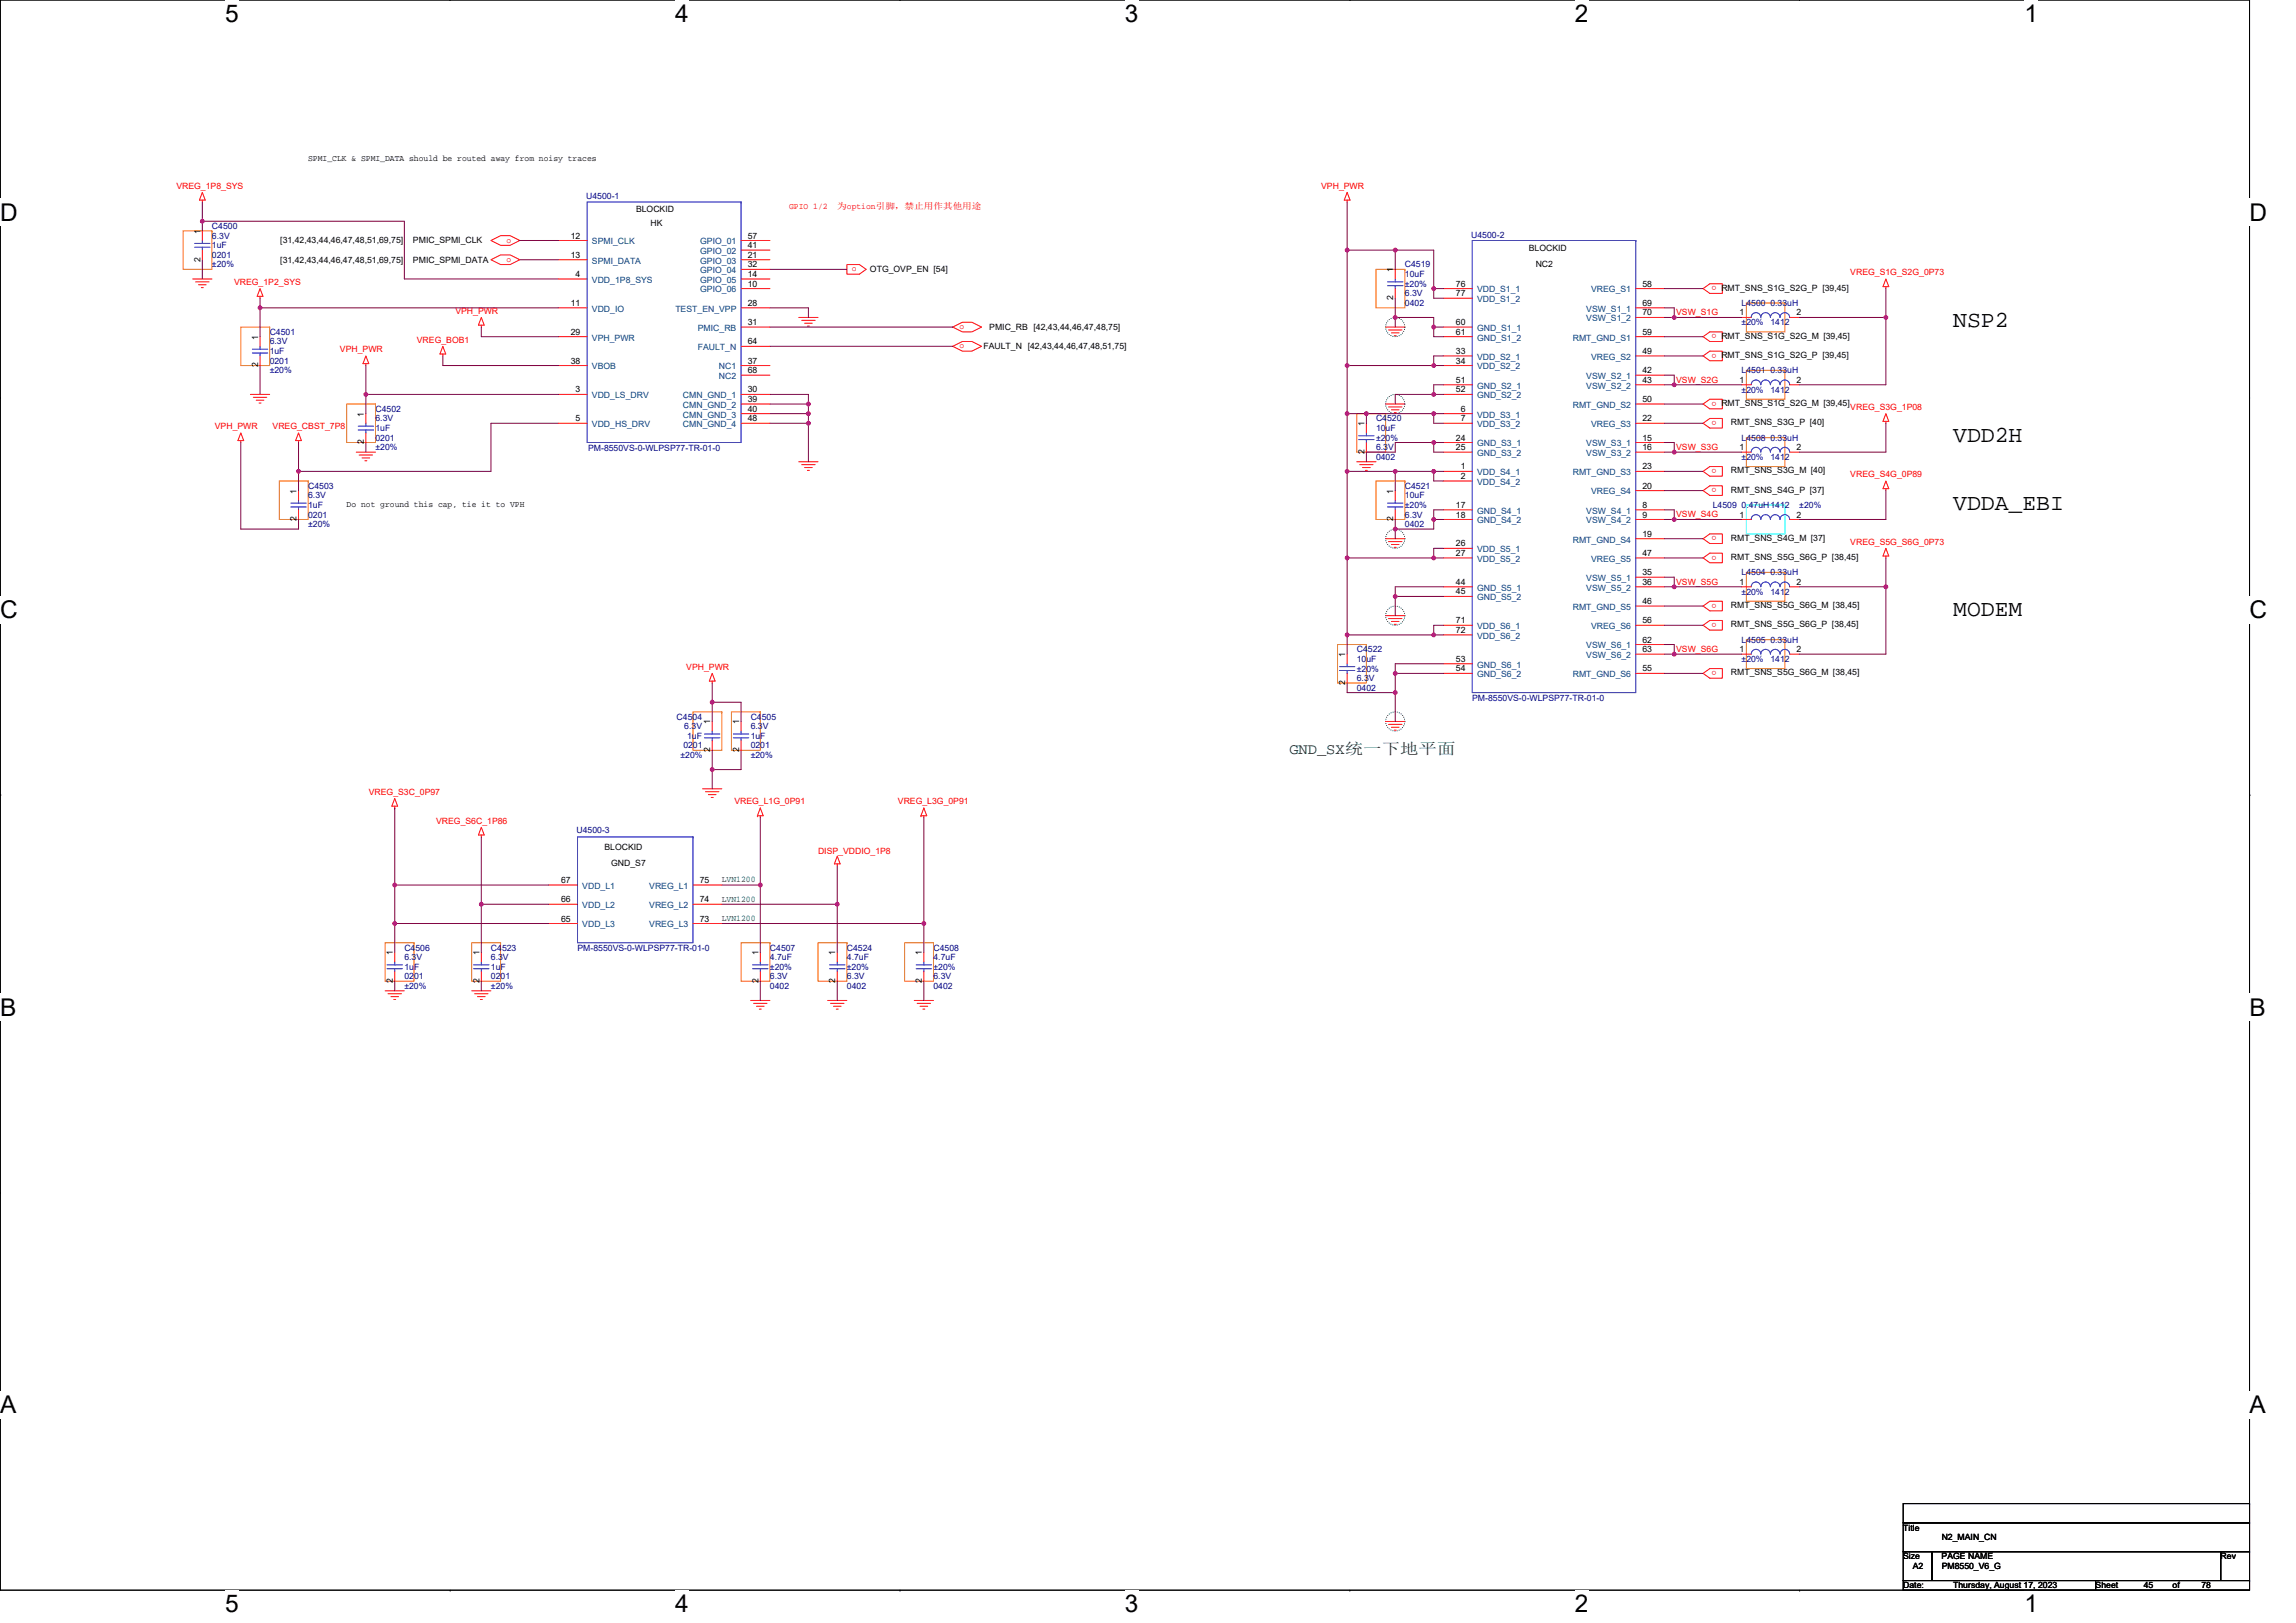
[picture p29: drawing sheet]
<svg xmlns="http://www.w3.org/2000/svg" width="297mm" height="210mm" viewBox="0 0 297 210" stroke-linecap="round" stroke-linejoin="round" font-family="sans-serif">
<defs><g id="words">
<g font-size="3.2">
<text x="29.1" y="2.9">5</text>
<text x="87.3" y="2.9">4</text>
<text x="145.5" y="2.9">3</text>
<text x="203.7" y="2.9">2</text>
<text x="261.9" y="2.9">1</text>
<text x="0" y="28.6">D</text>
<text x="291" y="28.6">D</text>
<text x="0" y="80">C</text>
<text x="291" y="80">C</text>
<text x="0" y="131.4">B</text>
<text x="291" y="131.4">B</text>
<text x="0" y="182.9">A</text>
<text x="291" y="182.9">A</text>
<text x="29.1" y="208.6">5</text>
<text x="87.3" y="208.6">4</text>
<text x="145.5" y="208.6">3</text>
<text x="203.7" y="208.6">2</text>
<text x="261.9" y="208.6">1</text>
</g>
<g font-size="3">
<text x="252.7" y="42.3">NSP2</text>
<text x="252.7" y="57.2">VDD2H</text>
<text x="252.7" y="66">VDDA_EBI</text>
<text x="252.7" y="79.6">MODEM</text>
</g>
<text font-size="2" fill="#008000" x="166.8" y="97.5">GND_SX统一下地平面</text>
<g font-size="1.1">
<text x="39.9" y="20.8">SPMI_CLK &amp; SPMI_DATA should be routed away from noisy traces</text>
<text x="82.3" y="27.4">BLOCKID</text>
<text x="84.2" y="29.3">HK</text>
<text x="25.9" y="33.9" transform="rotate(-90 25.9 33.9)">2</text>
<text x="25.9" y="30.2" transform="rotate(-90 25.9 30.2)">1</text>
<text x="36.3" y="31.5">[31,42,43,44,46,47,48,51,69,75]</text>
<text x="36.3" y="34">[31,42,43,44,46,47,48,51,69,75]</text>
<text x="53.4" y="31.5">PMIC_SPMI_CLK</text>
<text x="53.4" y="34">PMIC_SPMI_DATA</text>
<text x="73.8" y="33.4">13</text>
<text x="73.8" y="30.9">12</text>
<text x="74.5" y="35.8">4</text>
<text x="96.7" y="32.1">41</text>
<text x="96.7" y="34.6">32</text>
<text x="96.7" y="30.9">57</text>
<text x="96.7" y="33.4">21</text>
<text x="96.7" y="35.8">14</text>
<text x="112.5" y="35.2">OTG_OVP_EN [54]</text>
<text x="180.3" y="35.2" transform="rotate(-90 180.3 35.2)">1</text>
<text x="197.8" y="32.5">BLOCKID</text>
<text x="198.7" y="34.5">NC2</text>
<text x="73.8" y="39.6">11</text>
<text x="96.7" y="37.1">10</text>
<text x="96.7" y="39.6">28</text>
<text x="180.3" y="38.8" transform="rotate(-90 180.3 38.8)">2</text>
<text x="188.3" y="38.3">77</text>
<text x="188.3" y="37.1">76</text>
<text x="212.5" y="40.8">70</text>
<text x="212.5" y="37.1">58</text>
<text x="212.5" y="39.6">69</text>
<text x="222.7" y="37.6">RMT_SNS_S1G_S2G_P [39,45]</text>
<text x="225.1" y="40.8">1</text>
<text x="232.4" y="40.8">2</text>
<text x="33.4" y="47.5" transform="rotate(-90 33.4 47.5)">2</text>
<text x="33.4" y="43.9" transform="rotate(-90 33.4 43.9)">1</text>
<text x="73.8" y="47">38</text>
<text x="73.8" y="43.3">29</text>
<text x="96.7" y="42.1">31</text>
<text x="96.7" y="44.6">64</text>
<text x="96.7" y="47">37</text>
<text x="127.2" y="45.2">FAULT_N [42,43,44,46,47,48,51,75]</text>
<text x="128" y="42.7">PMIC_RB [42,43,44,46,47,48,75]</text>
<text x="188.3" y="43.3">61</text>
<text x="188.3" y="45.8">33</text>
<text x="188.3" y="42.1">60</text>
<text x="188.3" y="47">34</text>
<text x="212.5" y="43.3">59</text>
<text x="212.5" y="45.8">49</text>
<text x="222.7" y="43.8">RMT_SNS_S1G_S2G_M [39,45]</text>
<text x="222.7" y="46.3">RMT_SNS_S1G_S2G_P [39,45]</text>
<text x="47.1" y="53.9" transform="rotate(-90 47.1 53.9)">1</text>
<text x="74.5" y="50.8">3</text>
<text x="96.7" y="53.3">40</text>
<text x="96.7" y="48.3">68</text>
<text x="96.7" y="50.8">30</text>
<text x="96.7" y="52">39</text>
<text x="188.3" y="49.5">51</text>
<text x="188.3" y="50.8">52</text>
<text x="189" y="53.3">6</text>
<text x="212.5" y="52">50</text>
<text x="212.5" y="49.5">43</text>
<text x="212.5" y="48.3">42</text>
<text x="222.7" y="52.5">RMT_SNS_S1G_S2G_M [39,45]</text>
<text x="225.1" y="49.5">1</text>
<text x="232.4" y="49.5">2</text>
<text x="47.1" y="57.5" transform="rotate(-90 47.1 57.5)">2</text>
<text x="74.5" y="54.5">5</text>
<text x="96.7" y="54.5">48</text>
<text x="176.5" y="58.7" transform="rotate(-90 176.5 58.7)">2</text>
<text x="176.5" y="55.1" transform="rotate(-90 176.5 55.1)">1</text>
<text x="188.3" y="58.2">25</text>
<text x="188.3" y="57">24</text>
<text x="189" y="54.5">7</text>
<text x="212.5" y="57">15</text>
<text x="212.5" y="54.5">22</text>
<text x="212.5" y="58.2">16</text>
<text x="223.9" y="55">RMT_SNS_S3G_P [40]</text>
<text x="225.1" y="58.2">1</text>
<text x="232.4" y="58.2">2</text>
<text x="38.4" y="63.8" transform="rotate(-90 38.4 63.8)">1</text>
<text x="44.8" y="65.6">Do not ground this cap, tie it to VPH</text>
<text x="180.3" y="63.8" transform="rotate(-90 180.3 63.8)">1</text>
<text x="188.3" y="65.7">17</text>
<text x="189" y="60.7">1</text>
<text x="189" y="62">2</text>
<text x="212.5" y="60.7">23</text>
<text x="212.5" y="65.7">8</text>
<text x="212.5" y="63.2">20</text>
<text x="223.9" y="63.7">RMT_SNS_S4G_P [37]</text>
<text x="223.9" y="61.2">RMT_SNS_S3G_M [40]</text>
<text x="38.4" y="67.5" transform="rotate(-90 38.4 67.5)">2</text>
<text x="180.3" y="67.5" transform="rotate(-90 180.3 67.5)">2</text>
<text x="188.3" y="71.9">27</text>
<text x="188.3" y="67">18</text>
<text x="188.3" y="70.7">26</text>
<text x="212.5" y="69.4">19</text>
<text x="212.5" y="67">9</text>
<text x="212.5" y="71.9">47</text>
<text x="223.9" y="70">RMT_SNS_S4G_M [37]</text>
<text x="225.1" y="67">1</text>
<text x="232.4" y="67">2</text>
<text x="188.3" y="75.7">44</text>
<text x="188.3" y="76.9">45</text>
<text x="212.5" y="75.7">36</text>
<text x="212.5" y="74.4">35</text>
<text x="223.9" y="72.4">RMT_SNS_S5G_S6G_P [38,45]</text>
<text x="225.1" y="75.7">1</text>
<text x="232.4" y="75.7">2</text>
<text x="188.3" y="81.9">72</text>
<text x="188.3" y="80.6">71</text>
<text x="212.5" y="78.2">46</text>
<text x="212.5" y="80.6">56</text>
<text x="212.5" y="83.1">62</text>
<text x="223.9" y="78.7">RMT_SNS_S5G_S6G_M [38,45]</text>
<text x="223.9" y="81.2">RMT_SNS_S5G_S6G_P [38,45]</text>
<text x="174" y="88.6" transform="rotate(-90 174 88.6)">2</text>
<text x="174" y="85" transform="rotate(-90 174 85)">1</text>
<text x="188.3" y="86.9">54</text>
<text x="188.3" y="85.6">53</text>
<text x="212.5" y="86.9">55</text>
<text x="212.5" y="84.4">63</text>
<text x="223.9" y="87.4">RMT_SNS_S5G_S6G_M [38,45]</text>
<text x="225.1" y="84.4">1</text>
<text x="232.4" y="84.4">2</text>
<text x="91.9" y="93.7" transform="rotate(-90 91.9 93.7)">1</text>
<text x="95.6" y="93.7" transform="rotate(-90 95.6 93.7)">1</text>
<text x="91.9" y="97.3" transform="rotate(-90 91.9 97.3)">2</text>
<text x="95.6" y="97.3" transform="rotate(-90 95.6 97.3)">2</text>
<text x="78.2" y="110">BLOCKID</text>
<text x="79.1" y="112">GND_S7</text>
<text x="72.6" y="116.7">66</text>
<text x="72.6" y="119.2">65</text>
<text x="72.6" y="114.2">67</text>
<text x="90.5" y="114.2">75</text>
<text x="90.5" y="116.7">74</text>
<text x="90.5" y="119.2">73</text>
<text x="50.8" y="123.6" transform="rotate(-90 50.8 123.6)">1</text>
<text x="62" y="123.6" transform="rotate(-90 62 123.6)">1</text>
<text x="98.1" y="123.6" transform="rotate(-90 98.1 123.6)">1</text>
<text x="108.1" y="123.6" transform="rotate(-90 108.1 123.6)">1</text>
<text x="119.3" y="123.6" transform="rotate(-90 119.3 123.6)">1</text>
<text x="50.8" y="127.2" transform="rotate(-90 50.8 127.2)">2</text>
<text x="62" y="127.2" transform="rotate(-90 62 127.2)">2</text>
<text x="98.1" y="127.2" transform="rotate(-90 98.1 127.2)">2</text>
<text x="108.1" y="127.2" transform="rotate(-90 108.1 127.2)">2</text>
<text x="119.3" y="127.2" transform="rotate(-90 119.3 127.2)">2</text>
<text x="246.2" y="198">Title</text>
<text x="246.2" y="201.8">Size</text>
<text x="247.5" y="203">A2</text>
<text x="251.2" y="201.8">PAGE NAME</text>
<text x="251.2" y="203">PM8550_V6_G</text>
<text x="251.2" y="199.3">N2_MAIN_CN</text>
<text x="287.3" y="201.8">Rev</text>
<text x="246.2" y="205.5">Date:</text>
<text x="252.7" y="205.5">Thursday, August 17, 2023</text>
<text x="271.1" y="205.5">Sheet</text>
<text x="277.3" y="205.5">45</text>
<text x="281.1" y="205.5">of</text>
<text x="284.8" y="205.5">78</text>
</g>
<g font-size="1.1" fill="#f00">
<text x="22.8" y="24.4">VREG_1P8_SYS</text>
<text x="102.1" y="27">GPIO 1/2</text>
<text x="108.3" y="27">为option引脚，禁止用作其他用途</text>
<text x="170.9" y="24.4">VPH_PWR</text>
<text x="65.5" y="31.4">o</text>
<text x="65.5" y="33.9">o</text>
<text x="110.2" y="35.1">o</text>
<text x="239.4" y="35.6">VREG_S1G_S2G_0P73</text>
<text x="30.3" y="36.8">VREG_1P2_SYS</text>
<text x="58.9" y="40.6">VPH_PWR</text>
<text x="216.8" y="40.8">VSW_S1G</text>
<text x="222.1" y="37" transform="rotate(180 222.1 37)">o</text>
<text x="44" y="45.6">VPH_PWR</text>
<text x="53.9" y="44.3">VREG_BOB1</text>
<text x="124.1" y="42.6">o</text>
<text x="124.1" y="45.1">o</text>
<text x="222.1" y="43.3" transform="rotate(180 222.1 43.3)">o</text>
<text x="222.1" y="45.7" transform="rotate(180 222.1 45.7)">o</text>
<text x="216.8" y="49.5">VSW_S2G</text>
<text x="222.1" y="52" transform="rotate(180 222.1 52)">o</text>
<text x="239.4" y="53">VREG_S3G_1P08</text>
<text x="27.8" y="55.5">VPH_PWR</text>
<text x="35.3" y="55.5">VREG_CBST_7P8</text>
<text x="216.8" y="58.2">VSW_S3G</text>
<text x="222.1" y="54.5" transform="rotate(180 222.1 54.5)">o</text>
<text x="222.1" y="63.2" transform="rotate(180 222.1 63.2)">o</text>
<text x="222.1" y="60.7" transform="rotate(180 222.1 60.7)">o</text>
<text x="239.4" y="61.7">VREG_S4G_0P89</text>
<text x="216.8" y="66.9">VSW_S4G</text>
<text x="222.1" y="69.4" transform="rotate(180 222.1 69.4)">o</text>
<text x="222.1" y="71.9" transform="rotate(180 222.1 71.9)">o</text>
<text x="239.4" y="70.5">VREG_S5G_S6G_0P73</text>
<text x="216.8" y="75.6">VSW_S5G</text>
<text x="222.1" y="78.1" transform="rotate(180 222.1 78.1)">o</text>
<text x="222.1" y="80.6" transform="rotate(180 222.1 80.6)">o</text>
<text x="88.8" y="86.6">VPH_PWR</text>
<text x="216.8" y="84.4">VSW_S6G</text>
<text x="222.1" y="86.8" transform="rotate(180 222.1 86.8)">o</text>
<text x="47.7" y="102.8">VREG_S3C_0P97</text>
<text x="56.4" y="106.5">VREG_S6C_1P86</text>
<text x="95" y="104.1">VREG_L1G_0P91</text>
<text x="116.2" y="104.1">VREG_L3G_0P91</text>
<text x="105.8" y="110.5">DISP_VDDIO_1P8</text>
</g>
<g font-size="1.1" fill="#000080">
<text x="27.4" y="29.6">C4500</text>
<text x="75.8" y="25.8">U4500-1</text>
<text x="27.4" y="32.1">1uF</text>
<text x="27.4" y="33.4">0201</text>
<text x="27.4" y="30.9">6.3V</text>
<text x="27.4" y="34.6">±20%</text>
<text x="181.8" y="34.6">C4519</text>
<text x="181.8" y="35.9">10uF</text>
<text x="190.3" y="30.7">U4500-2</text>
<text x="181.8" y="39.6">0402</text>
<text x="181.8" y="38.3">6.3V</text>
<text x="181.8" y="37.1">±20%</text>
<text x="225.3" y="39.6">L4500 0.33uH</text>
<text x="34.9" y="43.3">C4501</text>
<text x="34.9" y="45.8">1uF</text>
<text x="34.9" y="47.1">0201</text>
<text x="34.9" y="44.6">6.3V</text>
<text x="225.3" y="42.1">±20%</text>
<text x="229" y="42.1">1412</text>
<text x="34.9" y="48.3">±20%</text>
<text x="48.6" y="53.3">C4502</text>
<text x="225.3" y="48.3">L4501 0.33uH</text>
<text x="225.3" y="50.8">±20%</text>
<text x="229" y="50.8">1412</text>
<text x="48.6" y="55.8">1uF</text>
<text x="48.6" y="57">0201</text>
<text x="48.6" y="54.5">6.3V</text>
<text x="48.6" y="58.3">±20%</text>
<text x="76.1" y="58.4">PM-8550VS-0-WLPSP77-TR-01-0</text>
<text x="178" y="54.5">C4520</text>
<text x="178" y="55.8">10uF</text>
<text x="178" y="59.5">0402</text>
<text x="178" y="58.3">6.3V</text>
<text x="178" y="57">±20%</text>
<text x="225.3" y="57">L4508 0.33uH</text>
<text x="225.3" y="59.5">±20%</text>
<text x="229" y="59.5">1412</text>
<text x="39.9" y="63.2">C4503</text>
<text x="39.9" y="65.7">1uF</text>
<text x="39.9" y="64.5">6.3V</text>
<text x="181.8" y="63.2">C4521</text>
<text x="181.8" y="64.5">10uF</text>
<text x="181.8" y="65.7">±20%</text>
<text x="221.6" y="65.7">L4509 0.47uH1412</text>
<text x="232.8" y="65.7">±20%</text>
<text x="39.9" y="67">0201</text>
<text x="39.9" y="68.2">±20%</text>
<text x="181.8" y="68.2">0402</text>
<text x="181.8" y="67">6.3V</text>
<text x="225.3" y="74.4">L4504 0.33uH</text>
<text x="225.3" y="76.9">±20%</text>
<text x="229" y="76.9">1412</text>
<text x="225.3" y="83.1">L4505 0.33uH</text>
<text x="175.5" y="84.4">C4522</text>
<text x="175.5" y="85.6">10uF</text>
<text x="175.5" y="89.4">0402</text>
<text x="175.5" y="88.1">6.3V</text>
<text x="175.5" y="86.9">±20%</text>
<text x="225.3" y="85.6">±20%</text>
<text x="229" y="85.6">1412</text>
<text x="87.5" y="93.1">C4504</text>
<text x="88.5" y="94.3">6.3V</text>
<text x="88.9" y="95.6">1uF</text>
<text x="97.1" y="93.1">C4505</text>
<text x="97.1" y="95.6">1uF</text>
<text x="97.1" y="94.3">6.3V</text>
<text x="190.5" y="90.7">PM-8550VS-0-WLPSP77-TR-01-0</text>
<text x="88" y="98.1">±20%</text>
<text x="88.4" y="96.8">0201</text>
<text x="97.1" y="96.8">0201</text>
<text x="97.1" y="98.1">±20%</text>
<text x="74.6" y="107.8">U4500-3</text>
<text x="52.3" y="123">C4506</text>
<text x="52.3" y="125.5">1uF</text>
<text x="52.3" y="124.2">6.3V</text>
<text x="63.5" y="123">C4523</text>
<text x="63.5" y="125.5">1uF</text>
<text x="63.5" y="124.2">6.3V</text>
<text x="74.7" y="123">PM-8550VS-0-WLPSP77-TR-01-0</text>
<text x="99.6" y="123">C4507</text>
<text x="99.6" y="124.2">4.7uF</text>
<text x="99.6" y="125.5">±20%</text>
<text x="109.6" y="123">C4524</text>
<text x="109.6" y="124.2">4.7uF</text>
<text x="109.6" y="125.5">±20%</text>
<text x="120.8" y="123">C4508</text>
<text x="120.8" y="124.2">4.7uF</text>
<text x="120.8" y="125.5">±20%</text>
<text x="52.3" y="126.7">0201</text>
<text x="52.3" y="128">±20%</text>
<text x="63.5" y="126.7">0201</text>
<text x="63.5" y="128">±20%</text>
<text x="99.6" y="128">0402</text>
<text x="99.6" y="126.7">6.3V</text>
<text x="109.6" y="128">0402</text>
<text x="109.6" y="126.7">6.3V</text>
<text x="120.8" y="128">0402</text>
<text x="120.8" y="126.7">6.3V</text>
</g>
<g font-size="1.1" fill="#004080">
<text x="76.6" y="34.1">SPMI_DATA</text>
<text x="76.6" y="31.6">SPMI_CLK</text>
<text x="90.6" y="32.9">GPIO_02</text>
<text x="90.6" y="35.4">GPIO_04</text>
<text x="90.6" y="31.6">GPIO_01</text>
<text x="90.6" y="34.1">GPIO_03</text>
<text x="76.6" y="36.6">VDD_1P8_SYS</text>
<text x="76.6" y="40.3">VDD_IO</text>
<text x="87.4" y="40.3">TEST_EN_VPP</text>
<text x="90.6" y="37.8">GPIO_06</text>
<text x="90.6" y="36.6">GPIO_05</text>
<text x="191.1" y="39.1">VDD_S1_2</text>
<text x="191.1" y="37.8">VDD_S1_1</text>
<text x="205.2" y="41.6">VSW_S1_2</text>
<text x="205.2" y="40.3">VSW_S1_1</text>
<text x="205.8" y="37.8">VREG_S1</text>
<text x="76.6" y="47.8">VBOB</text>
<text x="76.6" y="44.1">VPH_PWR</text>
<text x="90.3" y="45.3">FAULT_N</text>
<text x="90.3" y="42.8">PMIC_RB</text>
<text x="93" y="47.8">NC1</text>
<text x="191.1" y="44.1">GND_S1_2</text>
<text x="191.1" y="46.6">VDD_S2_1</text>
<text x="191.1" y="42.8">GND_S1_1</text>
<text x="191.1" y="47.8">VDD_S2_2</text>
<text x="203.5" y="44.1">RMT_GND_S1</text>
<text x="205.8" y="46.6">VREG_S2</text>
<text x="76.6" y="51.5">VDD_LS_DRV</text>
<text x="88.4" y="51.5">CMN_GND_1</text>
<text x="88.4" y="52.8">CMN_GND_2</text>
<text x="93" y="49">NC2</text>
<text x="191.1" y="50.3">GND_S2_1</text>
<text x="191.1" y="51.5">GND_S2_2</text>
<text x="203.5" y="52.8">RMT_GND_S2</text>
<text x="205.2" y="50.3">VSW_S2_2</text>
<text x="205.2" y="49">VSW_S2_1</text>
<text x="76.6" y="55.3">VDD_HS_DRV</text>
<text x="88.4" y="54">CMN_GND_3</text>
<text x="88.4" y="55.3">CMN_GND_4</text>
<text x="191.1" y="59">GND_S3_2</text>
<text x="191.1" y="55.3">VDD_S3_2</text>
<text x="191.1" y="54">VDD_S3_1</text>
<text x="191.1" y="57.8">GND_S3_1</text>
<text x="205.2" y="57.8">VSW_S3_1</text>
<text x="205.2" y="59">VSW_S3_2</text>
<text x="205.8" y="55.3">VREG_S3</text>
<text x="191.1" y="61.5">VDD_S4_1</text>
<text x="191.1" y="62.7">VDD_S4_2</text>
<text x="203.5" y="61.5">RMT_GND_S3</text>
<text x="205.8" y="64">VREG_S4</text>
<text x="191.1" y="66.5">GND_S4_1</text>
<text x="191.1" y="67.7">GND_S4_2</text>
<text x="191.1" y="71.4">VDD_S5_1</text>
<text x="203.5" y="70.2">RMT_GND_S4</text>
<text x="205.2" y="66.5">VSW_S4_1</text>
<text x="205.2" y="67.7">VSW_S4_2</text>
<text x="191.1" y="72.7">VDD_S5_2</text>
<text x="191.1" y="76.4">GND_S5_1</text>
<text x="191.1" y="77.7">GND_S5_2</text>
<text x="205.2" y="76.4">VSW_S5_2</text>
<text x="205.2" y="75.2">VSW_S5_1</text>
<text x="205.8" y="72.7">VREG_S5</text>
<text x="191.1" y="82.6">VDD_S6_2</text>
<text x="191.1" y="81.4">VDD_S6_1</text>
<text x="203.5" y="78.9">RMT_GND_S5</text>
<text x="205.2" y="83.9">VSW_S6_1</text>
<text x="205.8" y="81.4">VREG_S6</text>
<text x="191.1" y="87.6">GND_S6_2</text>
<text x="191.1" y="86.4">GND_S6_1</text>
<text x="203.5" y="87.6">RMT_GND_S6</text>
<text x="205.2" y="85.1">VSW_S6_2</text>
<text x="75.3" y="117.5">VDD_L2</text>
<text x="75.3" y="120">VDD_L3</text>
<text x="75.3" y="115">VDD_L1</text>
<text x="84" y="115">VREG_L1</text>
<text x="84" y="117.5">VREG_L2</text>
<text x="84" y="120">VREG_L3</text>
</g>
<g font-size="1.1" fill="#008000">
<text x="93.4" y="119.1">LVN1200</text>
<text x="93.4" y="114.1">LVN1200</text>
<text x="93.4" y="116.6">LVN1200</text>
</g>
</g></defs>
<path d="M0 0h291v205.7h-291z" fill="none" stroke="#000" stroke-width=".13"/>
<g fill="#fff">
<path d="M29.1 0h1.8v3.5h-1.8z"/>
<path d="M29.1 205.7h1.8v3.6h-1.8z"/>
</g>
<path d="M58.2 0h.1M58.2 205.7h.1" fill="none" stroke="#000" stroke-width=".13"/>
<g fill="#fff">
<path d="M87.3 0h1.8v3.5h-1.8z"/>
<path d="M87.3 205.7h1.8v3.6h-1.8z"/>
</g>
<path d="M116.4 0h.1M116.4 205.7h.1" fill="none" stroke="#000" stroke-width=".13"/>
<g fill="#fff">
<path d="M145.5 0h1.8v3.5h-1.8z"/>
<path d="M145.5 205.7h1.8v3.6h-1.8z"/>
</g>
<path d="M174.6 0h.1M174.6 205.7h.1" fill="none" stroke="#000" stroke-width=".13"/>
<g fill="#fff">
<path d="M203.7 0h1.8v3.5h-1.8z"/>
<path d="M203.7 205.7h1.8v3.6h-1.8z"/>
</g>
<path d="M232.8 0h.1M232.8 205.7h.1" fill="none" stroke="#000" stroke-width=".13"/>
<g fill="#fff">
<path d="M261.9 0h1.8v3.5h-1.8z"/>
<path d="M261.9 205.7h1.8v3.6h-1.8z"/>
<path d="M0 25.7h2.3v3.5h-2.3z"/>
<path d="M291 25.7h2.3v3.5h-2.3z"/>
<path d="M0 77.1h2.3v3.6h-2.3z"/>
<path d="M291 77.1h2.3v3.6h-2.3z"/>
</g>
<path d="M0 51.4h.1M291 51.4h.1" fill="none" stroke="#000" stroke-width=".13"/>
<g fill="#fff">
<path d="M0 128.6h2.1v3.5h-2.1z"/>
<path d="M291 128.6h2.1v3.5h-2.1z"/>
</g>
<path d="M0 102.9h.1M291 102.9h.1" fill="none" stroke="#000" stroke-width=".13"/>
<g fill="#fff">
<path d="M0 180h2.1v3.5h-2.1z"/>
<path d="M291 180h2.1v3.5h-2.1z"/>
</g>
<g fill="none" stroke="#000" stroke-width=".13">
<path d="M0 154.3h.1M291 154.3h.1M246.2 194.5h44.8v2.5h-44.8zM246.2 197h44.8v3.8h-44.8zM291 194.5h.1M291 197h.1M246.2 200.8h3.8v3.7h-3.8zM246.2 204.5h24.9v1.2h-24.9zM250 200.8h.1M250 200.8h37.3v3.7h-37.3zM271.1 204.5h.1M271.1 204.5h19.9v1.2h-19.9z"/>
<path d="M287.3 200.8h.1M287.3 200.8h3.7v3.7h-3.7zM291 200.8h.1M291 204.5h.1"/>
</g>
<g fill="none" stroke="#008000" stroke-width=".13">
<circle cx="180.5" cy="42.3" r="1.24"/>
<circle cx="180.5" cy="52.3" r="1.24"/>
<circle cx="180.5" cy="69.7" r="1.24"/>
<circle cx="180.5" cy="79.7" r="1.24"/>
<circle cx="180.5" cy="93.3" r="1.24"/>
</g>
<g fill="none" stroke="#ff8000" stroke-width=".13">
<path d="M23.7 29.9h3.7v4.9h-3.7zM27.4 29.9h.1M178 34.8h3.8v5h-3.8zM181.8 34.8h.1M225.9 39.2h5v3.7h-5zM230.9 39.2h.1M31.2 42.3h3.7v5h-3.7zM34.9 42.3h.1M44.8 52.3h3.8v5h-3.8zM48.6 52.3h.1M175.5 53.5h3.8v5h-3.8zM179.3 53.5h.1"/>
<path d="M225.9 56.6h5v3.8h-5zM225.9 47.9h5v3.8h-5zM230.9 56.6h.1M230.9 47.9h.1M36.1 62.2h3.8v5h-3.8zM39.9 62.2h.1M178 62.2h3.8v5h-3.8zM181.8 62.2h.1M225.9 74.1h5v3.7h-5zM230.9 74.1h.1M89.7 92.1h3.7v5h-3.7zM93.4 92.1h.1"/>
<path d="M94.6 92.1h3.8v5h-3.8zM98.4 92.1h.1M173 83.4h3.8v5h-3.8zM176.8 83.4h.1M225.9 82.8h5v3.7h-5zM230.9 82.8h.1M49.8 122h3.8v4.9h-3.8zM53.6 122h.1M61 122h3.8v4.9h-3.8zM64.8 122h.1M95.9 122h3.7v4.9h-3.7zM99.6 122h.1"/>
<path d="M105.8 122h3.8v4.9h-3.8zM109.6 122h.1M117 122h3.8v4.9h-3.8zM120.8 122h.1"/>
</g>
<path d="M225.9 65.3h5v3.8h-5zM230.9 65.3h.1" fill="none" stroke="#0ff" stroke-width=".13"/>
<g fill="none" stroke="#f00" stroke-width=".13">
<path d="M24.9 36.1h2.5M25.3 36.5h1.7M25.7 36.8h1M26 37.2h.3M26.2 25.9v.2M26.2 29.9v1.2M26.2 32.4v1.2M26.2 24.9l.4 1h-.8zM33.6 38.3v.3M33.6 37.3l.4 1h-.7zM63.5 31.1l1.3-.6h1.2l1.2 .6-1.2 .6h-1.2zM63.5 33.6l1.3-.6h1.2l1.2 .6-1.2 .6h-1.2z"/>
<path d="M72.2 33.6h3.8M72.2 36.1h3.8M72.2 31.1h3.8M72.2 39.8h3.8M95.9 32.4h3.7M95.9 34.8h3.7M95.9 37.3h3.7M95.9 31.1h3.7M95.9 33.6h3.7M95.9 36.1h3.7M95.9 39.8h3.7M109.6 34.2h1.6l.9 .6-.9 .7h-1.6z"/>
<path d="M174.3 24.9l.4 1h-.8zM174.3 25.9v.2M180.5 34.8v1.3M180.5 37.3v1.3M186.7 38.6h3.8M186.7 37.3h3.8M211.6 37.3h3.8M211.6 39.8h3.8M220.3 37.3l.9-.6h1.6v1.3h-1.6zM244 37.1v.2M244 36.1l.4 1h-.8zM31.2 57v.3"/>
<path d="M31.2 56l.3 1h-.7zM32.4 51h2.5M32.8 51.4h1.7M33.1 51.8h1M33.5 52.1h.3M33.6 43.6v1.2M33.6 46.1v1.2M38.6 57v.3M38.6 56l.4 1h-.8zM46.1 58.5h2.5M46.5 58.9h1.7M46.8 59.2h1"/>
<path d="M47.2 59.6h.3M47.3 46.1l.4 .9h-.7zM47.3 47v.3M47.3 53.5v1.3M47.3 56v1.3M57.3 44.8l.4 1h-.8zM57.3 45.8v.3M62.3 41.1l.3 1h-.7zM62.3 42.1v.2M72.2 47.3h3.8M72.2 54.8h3.8M72.2 51h3.8"/>
<path d="M72.2 43.6h3.8M95.9 53.5h3.7M95.9 48.5h3.7M95.9 51h3.7M95.9 42.3h3.7M95.9 44.8h3.7M95.9 47.3h3.7M95.9 52.3h3.7M95.9 54.8h3.7M103.3 41.1h2.5M103.3 59.7h2.5M103.7 41.4h1.8"/>
<path d="M104.1 41.8h1M104.5 42.2h.2M123.3 42.3l1.2-.6h1.2l1.3 .6-1.3 .6h-1.2zM123.3 44.8l1.2-.6h1.2l1.3 .6-1.3 .6h-1.2zM175.5 59.7h2.5M176.8 54.8v1.2M176.8 57.3v1.2M179.3 42.3h2.5M179.3 52.3h2.5M179.6 42.7h1.8M179.6 52.6h1.8M180 43.1h1"/>
<path d="M180 53h1M180.4 43.4h.2M180.4 53.4h.2M186.7 43.6h3.8M186.7 49.8h3.8M186.7 58.5h3.8M186.7 46.1h3.8M186.7 54.8h3.8M186.7 42.3h3.8M186.7 47.3h3.8M186.7 51h3.8M186.7 53.5h3.8"/>
<path d="M186.7 57.3h3.8M211.6 41.1h3.8M211.6 52.3h3.8M211.6 49.8h3.8M211.6 57.3h3.8M211.6 43.6h3.8M211.6 46.1h3.8M211.6 48.5h3.8M211.6 54.8h3.8M211.6 58.5h3.8M220.3 43.6l.9-.7h1.6v1.3h-1.6zM220.3 46.1l.9-.7h1.6v1.3h-1.6z"/>
<path d="M220.3 52.3l.9-.6h1.6v1.2h-1.6zM220.3 54.8l.9-.7h1.6v1.3h-1.6zM225.3 58.5h1.3M225.3 49.8h1.3M225.3 41.1h1.3M231.5 58.5h1.3M231.5 49.8h1.3M231.5 41.1h1.3M244 54.5v.3M244 53.5l.4 1h-.8zM38.6 63.5v1.2M38.6 66v1.2"/>
<path d="M103.7 60.1h1.8M104.1 60.5h1M104.5 60.9h.2M175.9 60.1h1.7M176.3 60.5h1M176.6 60.9h.3M179.3 69.7h2.5M179.3 79.7h2.5M179.6 70.1h1.8M180 70.4h1M180.4 70.8h.2M180.5 63.5v1.2"/>
<path d="M180.5 66v1.2M186.7 66h3.8M186.7 61h3.8M186.7 72.2h3.8M186.7 62.2h3.8M186.7 67.2h3.8M186.7 70.9h3.8M186.7 75.9h3.8M186.7 77.2h3.8M211.6 61h3.8M211.6 69.7h3.8M211.6 78.4h3.8"/>
<path d="M211.6 66h3.8M211.6 75.9h3.8M211.6 63.5h3.8M211.6 67.2h3.8M211.6 72.2h3.8M211.6 74.7h3.8M220.3 63.5l.9-.6h1.6v1.2h-1.6zM220.3 69.7l.9-.6h1.6v1.2h-1.6zM220.3 72.2l.9-.6h1.6v1.2h-1.6zM220.3 78.4l.9-.6h1.6v1.2h-1.6zM220.3 61l.9-.6h1.6v1.2h-1.6zM225.3 75.9h1.3"/>
<path d="M225.3 67.2h1.3M231.5 75.9h1.3M231.5 67.2h1.3M244 63.2v.3M244 71.9v.3M244 62.2l.4 1h-.8zM244 70.9l.4 1h-.8zM92.1 87.1l.4 1h-.7zM92.1 88.1v.3M92.1 93.3v1.3M92.1 95.8v1.3M95.9 93.3v1.3"/>
<path d="M95.9 95.8v1.3M174.3 84.6v1.3M174.3 87.1v1.3M179.3 93.3h2.5M179.6 80h1.8M179.6 93.7h1.8M180 80.4h1M180 94.1h1M180.4 80.8h.2M180.4 94.5h.2M186.7 87.1h3.8M186.7 82.1h3.8"/>
<path d="M186.7 80.9h3.8M186.7 85.9h3.8M211.6 87.1h3.8M211.6 80.9h3.8M211.6 83.4h3.8M211.6 84.6h3.8M220.3 80.9l.9-.6h1.6v1.2h-1.6zM220.3 87.1l.9-.6h1.6v1.2h-1.6zM225.3 84.6h1.3M231.5 84.6h1.3M51.1 103.3l.3 1h-.7zM51.1 104.3v.2"/>
<path d="M62.3 107l.3 1h-.7zM62.3 108v.3M71 117h3.7M71 119.5h3.7M71 114.5h3.7M89.7 114.5h3.7M89.7 117h3.7M89.7 119.5h3.7M90.9 102.1h2.5M91.3 102.4h1.7M91.6 102.8h1M92 103.2h.3"/>
<path d="M98 105.5h.1M98.4 105.5v.3M98.4 104.5h.1M98.4 104.5l-.4 1M98.4 104.5l.3 1h-.7M108.3 110.8l.4 1h-.8zM108.3 111.8v.2M119.1 105.5h.1M119.5 104.5l.4 1h-.8M119.5 105.5v.3M119.5 104.5h.1M119.5 104.5l-.4 1"/>
<path d="M49.8 128.2h2.5M50.2 128.6h1.7M50.6 128.9h1M50.9 129.3h.3M51.1 123.2v1.3M51.1 125.7v1.2M61 128.2h2.5M61.4 128.6h1.7M61.8 128.9h1M62.1 129.3h.3M62.3 123.2v1.3M62.3 125.7v1.2"/>
<path d="M97.1 129.4h2.5M97.5 129.8h1.7M97.9 130.2h1M98.2 130.6h.3M98.4 123.2v1.3M98.4 125.7v1.2M107.1 129.4h2.5M107.4 129.8h1.8M107.8 130.2h1M108.2 130.6h.2M108.3 123.2v1.3M108.3 125.7v1.2"/>
<path d="M118.3 129.4h2.5M118.7 129.8h1.7M119 130.2h1M119.4 130.6h.2M119.5 123.2v1.3M119.5 125.7v1.2"/>
</g>
<g fill="none" stroke="#00f" stroke-width=".13">
<path d="M25.2 31.5h2M25.2 32h2M26.2 31.1v.4M26.2 32v.4M76 26.1h19.9v31.2h-19.9zM95.9 26.1h.1M179.5 36.5h2M179.5 37h2M180.5 36.1v.4M180.5 37v.3M190.5 31.1h21.1v58.5h-21.1zM211.6 31.1h.1"/>
<path d="M32.6 45.2h2M32.6 45.7h2M33.6 44.8v.4M33.6 45.7v.4M46.3 55.1h2M46.3 55.6h2M47.3 54.8v.3M47.3 55.6v.4M175.8 56.4h2M175.8 56.9h2M176.8 56v.4M176.8 56.9v.4"/>
<path d="M226.6 58.5a.62 .62 0 0 1 .6-.6 .62 .62 0 0 1 .6 .6 .62 .62 0 0 1 .6-.6 .62 .62 0 0 1 .6 .6 .62 .62 0 0 1 .7-.6 .62 .62 0 0 1 .6 .6 .62 .62 0 0 1 .6-.6 .62 .62 0 0 1 .6 .6M226.6 49.8a.62 .62 0 0 1 .6-.6 .62 .62 0 0 1 .6 .6 .62 .62 0 0 1 .6-.6 .62 .62 0 0 1 .6 .6 .62 .62 0 0 1 .7-.6 .62 .62 0 0 1 .6 .6 .62 .62 0 0 1 .6-.6 .62 .62 0 0 1 .6 .6M231.5 41.1a.62 .62 0 0 0-.6-.7 .62 .62 0 0 0-.6 .7 .62 .62 0 0 0-.6-.7 .62 .62 0 0 0-.7 .7 .62 .62 0 0 0-.6-.7 .62 .62 0 0 0-.6 .7 .62 .62 0 0 0-.6-.7 .62 .62 0 0 0-.6 .7M37.6 65.1h2M37.6 65.6h2M38.6 64.7v.4M38.6 65.6v.4M179.5 65.1h2M179.5 65.6h2M180.5 64.7v.4M180.5 65.6v.4M226.6 75.9a.62 .62 0 0 1 .6-.6 .62 .62 0 0 1 .6 .6 .62 .62 0 0 1 .6-.6 .62 .62 0 0 1 .6 .6 .62 .62 0 0 1 .7-.6 .62 .62 0 0 1 .6 .6 .62 .62 0 0 1 .6-.6 .62 .62 0 0 1 .6 .6"/>
<path d="M226.6 67.2a.62 .62 0 0 1 .6-.6 .62 .62 0 0 1 .6 .6 .62 .62 0 0 1 .6-.6 .62 .62 0 0 1 .6 .6 .62 .62 0 0 1 .7-.6 .62 .62 0 0 1 .6 .6 .62 .62 0 0 1 .6-.6 .62 .62 0 0 1 .6 .6M91.1 95h2M91.1 95.5h2M92.1 94.6v.4M92.1 95.5v.3M94.9 95h2M94.9 95.5h2M95.9 94.6v.4M95.9 95.5v.3M173.3 86.3h2M173.3 86.7h2M174.3 85.9v.4"/>
<path d="M174.3 86.7v.4M226.6 84.6a.62 .62 0 0 1 .6-.6 .62 .62 0 0 1 .6 .6 .62 .62 0 0 1 .6-.6 .62 .62 0 0 1 .6 .6 .62 .62 0 0 1 .7-.6 .62 .62 0 0 1 .6 .6 .62 .62 0 0 1 .6-.6 .62 .62 0 0 1 .6 .6M74.7 108.3h15v13.7h-15zM89.7 108.3h.1M50.1 124.8h2M50.1 125.3h2M51.1 124.5v.3M51.1 125.3v.4M61.3 124.8h2M61.3 125.3h2M62.3 124.5v.3M62.3 125.3v.4"/>
<path d="M97.4 124.8h2M97.4 125.3h2M98.4 124.5v.3M98.4 125.3v.4M107.3 124.8h2M107.3 125.3h2M108.3 124.5v.3M108.3 125.3v.4M118.5 124.8h2M118.5 125.3h2M119.5 124.5v.3M119.5 125.3v.4"/>
</g>
<path d="M26.2 26.1v2.5M26.2 28.6v1.3M26.2 28.6h26.1M174.3 26.1v6.3" fill="none" stroke="#800040" stroke-width=".13"/>
<circle cx="26.2" cy="28.6" r=".24" fill="#f0f"/>
<circle cx="26.2" cy="28.6" r=".24" fill="none" stroke="#f0f" stroke-width=".13"/>
<path d="M52.3 28.6v7.5M67.2 31.1h5M174.3 32.4v14.9" fill="none" stroke="#800040" stroke-width=".13"/>
<circle cx="174.3" cy="32.4" r=".24" fill="#f0f"/>
<circle cx="174.3" cy="32.4" r=".24" fill="none" stroke="#f0f" stroke-width=".13"/>
<path d="M174.3 32.4h6.2M180.5 32.4v2.4M180.5 32.4h5" fill="none" stroke="#800040" stroke-width=".13"/>
<circle cx="180.5" cy="32.4" r=".24" fill="#f0f"/>
<circle cx="180.5" cy="32.4" r=".24" fill="none" stroke="#f0f" stroke-width=".13"/>
<path d="M26.2 33.6v2.5M52.3 36.1h19.9M67.2 33.6h5M185.5 32.4v6.2" fill="none" stroke="#800040" stroke-width=".13"/>
<circle cx="185.5" cy="37.3" r=".24" fill="#f0f"/>
<circle cx="185.5" cy="37.3" r=".24" fill="none" stroke="#f0f" stroke-width=".13"/>
<path d="M185.5 37.3h1.2M215.4 37.3h4.9M244 37.3v3.8" fill="none" stroke="#800040" stroke-width=".13"/>
<circle cx="244" cy="41.1" r=".24" fill="#f0f"/>
<circle cx="244" cy="41.1" r=".24" fill="none" stroke="#f0f" stroke-width=".13"/>
<path d="M33.6 38.6v1.2h38.6M180.5 38.6v2.5M185.5 38.6h1.2" fill="none" stroke="#800040" stroke-width=".13"/>
<circle cx="33.6" cy="39.8" r=".24" fill="#f0f"/>
<circle cx="33.6" cy="39.8" r=".24" fill="none" stroke="#f0f" stroke-width=".13"/>
<path d="M33.6 39.8v3.8M99.6 39.8h5v1.3M215.4 39.8h1.2v1.3M180.5 41.1h5" fill="none" stroke="#800040" stroke-width=".13"/>
<circle cx="180.5" cy="41.1" r=".24" fill="#f0f"/>
<circle cx="180.5" cy="41.1" r=".24" fill="none" stroke="#f0f" stroke-width=".13"/>
<path d="M180.5 41.1v1.2M185.5 41.1v1.2M215.4 41.1h9.9" fill="none" stroke="#800040" stroke-width=".13"/>
<circle cx="216.6" cy="41.1" r=".24" fill="#f0f"/>
<circle cx="216.6" cy="41.1" r=".24" fill="none" stroke="#f0f" stroke-width=".13"/>
<path d="M62.3 42.3v1.3M99.6 42.3h23.7M185.5 42.3h1.2M232.8 41.1h11.2" fill="none" stroke="#800040" stroke-width=".13"/>
<circle cx="185.5" cy="42.3" r=".24" fill="#f0f"/>
<circle cx="185.5" cy="42.3" r=".24" fill="none" stroke="#f0f" stroke-width=".13"/>
<path d="M33.6 47.3v3.7M47.3 47.3v3.7M57.3 46.1v1.2h14.9M62.3 43.6h9.9M99.6 44.8h23.7M174.3 47.3v6.2M185.5 42.3v1.3h1.2M186.7 46.1h-1.2v1.2M215.4 43.6h4.9M215.4 46.1h4.9" fill="none" stroke="#800040" stroke-width=".13"/>
<circle cx="174.3" cy="53.5" r=".24" fill="#f0f"/>
<circle cx="174.3" cy="53.5" r=".24" fill="none" stroke="#f0f" stroke-width=".13"/>
<circle cx="174.3" cy="47.3" r=".24" fill="#f0f"/>
<circle cx="174.3" cy="47.3" r=".24" fill="none" stroke="#f0f" stroke-width=".13"/>
<path d="M174.3 47.3h11.2" fill="none" stroke="#800040" stroke-width=".13"/>
<circle cx="185.5" cy="47.3" r=".24" fill="#f0f"/>
<circle cx="185.5" cy="47.3" r=".24" fill="none" stroke="#f0f" stroke-width=".13"/>
<path d="M185.5 47.3h1.2M186.7 49.8h-1.2v1.2M215.4 48.5h1.2v1.3M215.4 49.8h1.2M216.6 49.8h8.7" fill="none" stroke="#800040" stroke-width=".13"/>
<circle cx="216.6" cy="49.8" r=".24" fill="#f0f"/>
<circle cx="216.6" cy="49.8" r=".24" fill="none" stroke="#f0f" stroke-width=".13"/>
<path d="M47.3 51v2.5M232.8 49.8h11.2" fill="none" stroke="#800040" stroke-width=".13"/>
<circle cx="47.3" cy="51" r=".24" fill="#f0f"/>
<circle cx="47.3" cy="51" r=".24" fill="none" stroke="#f0f" stroke-width=".13"/>
<path d="M47.3 51h24.9M99.6 51h5v1.3" fill="none" stroke="#800040" stroke-width=".13"/>
<circle cx="104.6" cy="52.3" r=".24" fill="#f0f"/>
<circle cx="104.6" cy="52.3" r=".24" fill="none" stroke="#f0f" stroke-width=".13"/>
<path d="M185.5 51h-5v1.3" fill="none" stroke="#800040" stroke-width=".13"/>
<circle cx="185.5" cy="51" r=".24" fill="#f0f"/>
<circle cx="185.5" cy="51" r=".24" fill="none" stroke="#f0f" stroke-width=".13"/>
<path d="M99.6 52.3h5v1.2h-5M185.5 51h1.2M215.4 52.3h4.9" fill="none" stroke="#800040" stroke-width=".13"/>
<circle cx="104.6" cy="53.5" r=".24" fill="#f0f"/>
<circle cx="104.6" cy="53.5" r=".24" fill="none" stroke="#f0f" stroke-width=".13"/>
<path d="M104.6 53.5v1.3M185.5 53.5h-11.2v7.5" fill="none" stroke="#800040" stroke-width=".13"/>
<circle cx="185.5" cy="53.5" r=".24" fill="#f0f"/>
<circle cx="185.5" cy="53.5" r=".24" fill="none" stroke="#f0f" stroke-width=".13"/>
<circle cx="176.8" cy="53.5" r=".24" fill="#f0f"/>
<circle cx="176.8" cy="53.5" r=".24" fill="none" stroke="#f0f" stroke-width=".13"/>
<path d="M72.2 54.8h-8.7v6.2M99.6 54.8h5M176.8 53.5v1.3M186.7 53.5h-1.2v1.3" fill="none" stroke="#800040" stroke-width=".13"/>
<circle cx="104.6" cy="54.8" r=".24" fill="#f0f"/>
<circle cx="104.6" cy="54.8" r=".24" fill="none" stroke="#f0f" stroke-width=".13"/>
<path d="M31.2 57.3v11.2M38.6 57.3v3.7M47.3 57.3v1.2M104.6 54.8v4.9M185.5 54.8h1.2M185.5 57.3h-5v1.2" fill="none" stroke="#800040" stroke-width=".13"/>
<circle cx="185.5" cy="57.2" r=".24" fill="#f0f"/>
<circle cx="185.5" cy="57.2" r=".24" fill="none" stroke="#f0f" stroke-width=".13"/>
<path d="M180.5 58.5h-3.7v1.2M186.7 57.3h-1.2v1.2h1.2M38.6 61h24.9" fill="none" stroke="#800040" stroke-width=".13"/>
<circle cx="38.6" cy="61" r=".24" fill="#f0f"/>
<circle cx="38.6" cy="61" r=".24" fill="none" stroke="#f0f" stroke-width=".13"/>
<path d="M38.6 61v2.5M180.5 61h-6.2v11.2" fill="none" stroke="#800040" stroke-width=".13"/>
<circle cx="174.3" cy="61" r=".24" fill="#f0f"/>
<circle cx="174.3" cy="61" r=".24" fill="none" stroke="#f0f" stroke-width=".13"/>
<path d="M180.5 61h5" fill="none" stroke="#800040" stroke-width=".13"/>
<circle cx="185.5" cy="61" r=".24" fill="#f0f"/>
<circle cx="185.5" cy="61" r=".24" fill="none" stroke="#f0f" stroke-width=".13"/>
<circle cx="180.5" cy="61" r=".24" fill="#f0f"/>
<circle cx="180.5" cy="61" r=".24" fill="none" stroke="#f0f" stroke-width=".13"/>
<path d="M38.6 67.2v1.3M180.5 61v2.5M180.5 67.2v1.3M186.7 61h-1.2v1.2h1.2M186.7 66h-1.2v2.5M215.4 66h1.2v1.2M215.4 63.5h4.9M244 63.5v3.7" fill="none" stroke="#800040" stroke-width=".13"/>
<circle cx="185.5" cy="67.2" r=".24" fill="#f0f"/>
<circle cx="185.5" cy="67.2" r=".24" fill="none" stroke="#f0f" stroke-width=".13"/>
<path d="M185.5 67.2h1.2M215.4 67.2h9.9" fill="none" stroke="#800040" stroke-width=".13"/>
<circle cx="216.6" cy="67.2" r=".24" fill="#f0f"/>
<circle cx="216.6" cy="67.2" r=".24" fill="none" stroke="#f0f" stroke-width=".13"/>
<path d="M31.2 68.5h7.4M180.5 68.5h5M232.8 67.2h11.2" fill="none" stroke="#800040" stroke-width=".13"/>
<circle cx="180.5" cy="68.4" r=".24" fill="#f0f"/>
<circle cx="180.5" cy="68.4" r=".24" fill="none" stroke="#f0f" stroke-width=".13"/>
<path d="M180.5 68.5v1.2M186.7 70.9h-1.2v1.3h-11.2M215.4 69.7h4.9" fill="none" stroke="#800040" stroke-width=".13"/>
<circle cx="185.5" cy="72.2" r=".24" fill="#f0f"/>
<circle cx="185.5" cy="72.2" r=".24" fill="none" stroke="#f0f" stroke-width=".13"/>
<path d="M174.3 72.2v9.9" fill="none" stroke="#800040" stroke-width=".13"/>
<circle cx="174.3" cy="72.2" r=".24" fill="#f0f"/>
<circle cx="174.3" cy="72.2" r=".24" fill="none" stroke="#f0f" stroke-width=".13"/>
<path d="M185.5 72.2h1.2M186.7 75.9h-6.2v1.3M215.4 74.7h1.2v1.2M215.4 75.9h1.2M215.4 72.2h4.9M216.6 75.9h8.7M244 72.2v3.7" fill="none" stroke="#800040" stroke-width=".13"/>
<circle cx="216.6" cy="75.9" r=".24" fill="#f0f"/>
<circle cx="216.6" cy="75.9" r=".24" fill="none" stroke="#f0f" stroke-width=".13"/>
<path d="M186.7 77.2h-6.2v2.5M232.8 75.9h11.2" fill="none" stroke="#800040" stroke-width=".13"/>
<circle cx="180.5" cy="77.2" r=".24" fill="#f0f"/>
<circle cx="180.5" cy="77.2" r=".24" fill="none" stroke="#f0f" stroke-width=".13"/>
<path d="M215.4 78.4h4.9M186.7 80.9h-1.2v1.2h-11.2v2.5M215.4 80.9h4.9" fill="none" stroke="#800040" stroke-width=".13"/>
<circle cx="185.5" cy="82.1" r=".24" fill="#f0f"/>
<circle cx="185.5" cy="82.1" r=".24" fill="none" stroke="#f0f" stroke-width=".13"/>
<circle cx="174.3" cy="82.1" r=".24" fill="#f0f"/>
<circle cx="174.3" cy="82.1" r=".24" fill="none" stroke="#f0f" stroke-width=".13"/>
<path d="M185.5 82.1h1.2M215.4 83.4h1.2v1.2M215.4 84.6h1.2M216.6 84.6h8.7" fill="none" stroke="#800040" stroke-width=".13"/>
<circle cx="216.6" cy="84.6" r=".24" fill="#f0f"/>
<circle cx="216.6" cy="84.6" r=".24" fill="none" stroke="#f0f" stroke-width=".13"/>
<path d="M180.5 87.1h6.2M180.5 87.1v2.5M186.7 85.9h-6.2v1.2M232.8 84.6h11.2" fill="none" stroke="#800040" stroke-width=".13"/>
<circle cx="180.5" cy="87.1" r=".24" fill="#f0f"/>
<circle cx="180.5" cy="87.1" r=".24" fill="none" stroke="#f0f" stroke-width=".13"/>
<path d="M92.1 88.4v2.5M215.4 87.1h4.9" fill="none" stroke="#800040" stroke-width=".13"/>
<circle cx="92.1" cy="90.9" r=".24" fill="#f0f"/>
<circle cx="92.1" cy="90.9" r=".24" fill="none" stroke="#f0f" stroke-width=".13"/>
<path d="M174.3 88.4v1.2h6.2v3.7" fill="none" stroke="#800040" stroke-width=".13"/>
<circle cx="180.5" cy="89.6" r=".24" fill="#f0f"/>
<circle cx="180.5" cy="89.6" r=".24" fill="none" stroke="#f0f" stroke-width=".13"/>
<path d="M92.1 93.3v-2.4h3.8v2.4M92.1 97.1v2.5" fill="none" stroke="#800040" stroke-width=".13"/>
<circle cx="92.1" cy="99.6" r=".24" fill="#f0f"/>
<circle cx="92.1" cy="99.6" r=".24" fill="none" stroke="#f0f" stroke-width=".13"/>
<path d="M95.9 97.1v2.5h-3.8v2.5M51.1 104.5h.1M51.1 104.5v15M98.4 105.8v8.7M119.5 105.8v13.7" fill="none" stroke="#800040" stroke-width=".13"/>
<circle cx="51.1" cy="114.5" r=".24" fill="#f0f"/>
<circle cx="51.1" cy="114.5" r=".24" fill="none" stroke="#f0f" stroke-width=".13"/>
<path d="M51.1 114.5h19.9M93.4 114.5h5v8.7M51.1 126.9v1.3" fill="none" stroke="#800040" stroke-width=".13"/>
<circle cx="98.4" cy="114.5" r=".24" fill="#f0f"/>
<circle cx="98.4" cy="114.5" r=".24" fill="none" stroke="#f0f" stroke-width=".13"/>
<path d="M51.1 119.5h19.9" fill="none" stroke="#800040" stroke-width=".13"/>
<circle cx="51.1" cy="119.5" r=".24" fill="#f0f"/>
<circle cx="51.1" cy="119.5" r=".24" fill="none" stroke="#f0f" stroke-width=".13"/>
<path d="M93.4 119.5h26.1" fill="none" stroke="#800040" stroke-width=".13"/>
<circle cx="119.5" cy="119.5" r=".24" fill="#f0f"/>
<circle cx="119.5" cy="119.5" r=".24" fill="none" stroke="#f0f" stroke-width=".13"/>
<path d="M215.4 57.3h1.2v1.2M215.4 58.5h1.2M215.4 54.8h4.9M216.6 58.5h8.7M244 41.1v8.7M244 54.8v3.7M119.5 119.5v3.7M98.4 126.9v2.5M119.5 126.9v2.5" fill="none" stroke="#800040" stroke-width=".13"/>
<circle cx="216.6" cy="58.5" r=".24" fill="#f0f"/>
<circle cx="216.6" cy="58.5" r=".24" fill="none" stroke="#f0f" stroke-width=".13"/>
<path d="M232.8 58.5h11.2M215.4 61h4.9M244 75.9v8.7" fill="none" stroke="#800040" stroke-width=".13"/>
<circle cx="244" cy="75.9" r=".24" fill="#f0f"/>
<circle cx="244" cy="75.9" r=".24" fill="none" stroke="#f0f" stroke-width=".13"/>
<path d="M51.1 119.5v3.7M108.3 112v5" fill="none" stroke="#800040" stroke-width=".13"/>
<circle cx="108.3" cy="117" r=".24" fill="#f0f"/>
<circle cx="108.3" cy="117" r=".24" fill="none" stroke="#f0f" stroke-width=".13"/>
<path d="M99.6 34.8h10M62.3 108.3v8.7h8.7M93.4 117h14.9" fill="none" stroke="#800040" stroke-width=".13"/>
<circle cx="62.3" cy="117" r=".24" fill="#f0f"/>
<circle cx="62.3" cy="117" r=".24" fill="none" stroke="#f0f" stroke-width=".13"/>
<path d="M62.3 117v6.2M108.3 117v6.2M62.3 126.9v1.3M108.3 126.9v2.5" fill="none" stroke="#800040" stroke-width=".13"/>
<circle cx="26.2" cy="28.6" r=".24" fill="#f0f"/>
<circle cx="26.2" cy="28.6" r=".24" fill="none" stroke="#f0f" stroke-width=".13"/>
<circle cx="174.3" cy="32.4" r=".24" fill="#f0f"/>
<circle cx="174.3" cy="32.4" r=".24" fill="none" stroke="#f0f" stroke-width=".13"/>
<circle cx="180.5" cy="32.4" r=".24" fill="#f0f"/>
<circle cx="180.5" cy="32.4" r=".24" fill="none" stroke="#f0f" stroke-width=".13"/>
<circle cx="185.5" cy="37.3" r=".24" fill="#f0f"/>
<circle cx="185.5" cy="37.3" r=".24" fill="none" stroke="#f0f" stroke-width=".13"/>
<circle cx="244" cy="41.1" r=".24" fill="#f0f"/>
<circle cx="244" cy="41.1" r=".24" fill="none" stroke="#f0f" stroke-width=".13"/>
<circle cx="33.6" cy="39.8" r=".24" fill="#f0f"/>
<circle cx="33.6" cy="39.8" r=".24" fill="none" stroke="#f0f" stroke-width=".13"/>
<circle cx="180.5" cy="41.1" r=".24" fill="#f0f"/>
<circle cx="180.5" cy="41.1" r=".24" fill="none" stroke="#f0f" stroke-width=".13"/>
<circle cx="216.6" cy="41.1" r=".24" fill="#f0f"/>
<circle cx="216.6" cy="41.1" r=".24" fill="none" stroke="#f0f" stroke-width=".13"/>
<circle cx="185.5" cy="42.3" r=".24" fill="#f0f"/>
<circle cx="185.5" cy="42.3" r=".24" fill="none" stroke="#f0f" stroke-width=".13"/>
<circle cx="174.3" cy="53.5" r=".24" fill="#f0f"/>
<circle cx="174.3" cy="53.5" r=".24" fill="none" stroke="#f0f" stroke-width=".13"/>
<circle cx="174.3" cy="47.3" r=".24" fill="#f0f"/>
<circle cx="174.3" cy="47.3" r=".24" fill="none" stroke="#f0f" stroke-width=".13"/>
<circle cx="185.5" cy="47.3" r=".24" fill="#f0f"/>
<circle cx="185.5" cy="47.3" r=".24" fill="none" stroke="#f0f" stroke-width=".13"/>
<circle cx="216.6" cy="49.8" r=".24" fill="#f0f"/>
<circle cx="216.6" cy="49.8" r=".24" fill="none" stroke="#f0f" stroke-width=".13"/>
<circle cx="47.3" cy="51" r=".24" fill="#f0f"/>
<circle cx="47.3" cy="51" r=".24" fill="none" stroke="#f0f" stroke-width=".13"/>
<circle cx="104.6" cy="52.3" r=".24" fill="#f0f"/>
<circle cx="104.6" cy="52.3" r=".24" fill="none" stroke="#f0f" stroke-width=".13"/>
<circle cx="185.5" cy="51" r=".24" fill="#f0f"/>
<circle cx="185.5" cy="51" r=".24" fill="none" stroke="#f0f" stroke-width=".13"/>
<circle cx="104.6" cy="53.5" r=".24" fill="#f0f"/>
<circle cx="104.6" cy="53.5" r=".24" fill="none" stroke="#f0f" stroke-width=".13"/>
<circle cx="185.5" cy="53.5" r=".24" fill="#f0f"/>
<circle cx="185.5" cy="53.5" r=".24" fill="none" stroke="#f0f" stroke-width=".13"/>
<circle cx="176.8" cy="53.5" r=".24" fill="#f0f"/>
<circle cx="176.8" cy="53.5" r=".24" fill="none" stroke="#f0f" stroke-width=".13"/>
<circle cx="104.6" cy="54.8" r=".24" fill="#f0f"/>
<circle cx="104.6" cy="54.8" r=".24" fill="none" stroke="#f0f" stroke-width=".13"/>
<circle cx="185.5" cy="57.2" r=".24" fill="#f0f"/>
<circle cx="185.5" cy="57.2" r=".24" fill="none" stroke="#f0f" stroke-width=".13"/>
<circle cx="38.6" cy="61" r=".24" fill="#f0f"/>
<circle cx="38.6" cy="61" r=".24" fill="none" stroke="#f0f" stroke-width=".13"/>
<circle cx="174.3" cy="61" r=".24" fill="#f0f"/>
<circle cx="174.3" cy="61" r=".24" fill="none" stroke="#f0f" stroke-width=".13"/>
<circle cx="185.5" cy="61" r=".24" fill="#f0f"/>
<circle cx="185.5" cy="61" r=".24" fill="none" stroke="#f0f" stroke-width=".13"/>
<circle cx="180.5" cy="61" r=".24" fill="#f0f"/>
<circle cx="180.5" cy="61" r=".24" fill="none" stroke="#f0f" stroke-width=".13"/>
<circle cx="185.5" cy="67.2" r=".24" fill="#f0f"/>
<circle cx="185.5" cy="67.2" r=".24" fill="none" stroke="#f0f" stroke-width=".13"/>
<circle cx="216.6" cy="67.2" r=".24" fill="#f0f"/>
<circle cx="216.6" cy="67.2" r=".24" fill="none" stroke="#f0f" stroke-width=".13"/>
<circle cx="180.5" cy="68.4" r=".24" fill="#f0f"/>
<circle cx="180.5" cy="68.4" r=".24" fill="none" stroke="#f0f" stroke-width=".13"/>
<circle cx="185.5" cy="72.2" r=".24" fill="#f0f"/>
<circle cx="185.5" cy="72.2" r=".24" fill="none" stroke="#f0f" stroke-width=".13"/>
<circle cx="174.3" cy="72.2" r=".24" fill="#f0f"/>
<circle cx="174.3" cy="72.2" r=".24" fill="none" stroke="#f0f" stroke-width=".13"/>
<circle cx="216.6" cy="75.9" r=".24" fill="#f0f"/>
<circle cx="216.6" cy="75.9" r=".24" fill="none" stroke="#f0f" stroke-width=".13"/>
<circle cx="180.5" cy="77.2" r=".24" fill="#f0f"/>
<circle cx="180.5" cy="77.2" r=".24" fill="none" stroke="#f0f" stroke-width=".13"/>
<circle cx="185.5" cy="82.1" r=".24" fill="#f0f"/>
<circle cx="185.5" cy="82.1" r=".24" fill="none" stroke="#f0f" stroke-width=".13"/>
<circle cx="174.3" cy="82.1" r=".24" fill="#f0f"/>
<circle cx="174.3" cy="82.1" r=".24" fill="none" stroke="#f0f" stroke-width=".13"/>
<circle cx="216.6" cy="84.6" r=".24" fill="#f0f"/>
<circle cx="216.6" cy="84.6" r=".24" fill="none" stroke="#f0f" stroke-width=".13"/>
<circle cx="180.5" cy="87.1" r=".24" fill="#f0f"/>
<circle cx="180.5" cy="87.1" r=".24" fill="none" stroke="#f0f" stroke-width=".13"/>
<circle cx="92.1" cy="90.9" r=".24" fill="#f0f"/>
<circle cx="92.1" cy="90.9" r=".24" fill="none" stroke="#f0f" stroke-width=".13"/>
<circle cx="180.5" cy="89.6" r=".24" fill="#f0f"/>
<circle cx="180.5" cy="89.6" r=".24" fill="none" stroke="#f0f" stroke-width=".13"/>
<circle cx="92.1" cy="99.6" r=".24" fill="#f0f"/>
<circle cx="92.1" cy="99.6" r=".24" fill="none" stroke="#f0f" stroke-width=".13"/>
<circle cx="51.1" cy="114.5" r=".24" fill="#f0f"/>
<circle cx="51.1" cy="114.5" r=".24" fill="none" stroke="#f0f" stroke-width=".13"/>
<circle cx="98.4" cy="114.5" r=".24" fill="#f0f"/>
<circle cx="98.4" cy="114.5" r=".24" fill="none" stroke="#f0f" stroke-width=".13"/>
<circle cx="51.1" cy="119.5" r=".24" fill="#f0f"/>
<circle cx="51.1" cy="119.5" r=".24" fill="none" stroke="#f0f" stroke-width=".13"/>
<circle cx="119.5" cy="119.5" r=".24" fill="#f0f"/>
<circle cx="119.5" cy="119.5" r=".24" fill="none" stroke="#f0f" stroke-width=".13"/>
<circle cx="216.6" cy="58.5" r=".24" fill="#f0f"/>
<circle cx="216.6" cy="58.5" r=".24" fill="none" stroke="#f0f" stroke-width=".13"/>
<circle cx="244" cy="75.9" r=".24" fill="#f0f"/>
<circle cx="244" cy="75.9" r=".24" fill="none" stroke="#f0f" stroke-width=".13"/>
<circle cx="108.3" cy="117" r=".24" fill="#f0f"/>
<circle cx="108.3" cy="117" r=".24" fill="none" stroke="#f0f" stroke-width=".13"/>
<circle cx="62.3" cy="117" r=".24" fill="#f0f"/>
<circle cx="62.3" cy="117" r=".24" fill="none" stroke="#f0f" stroke-width=".13"/>
<use href="#words"/>
</svg>
